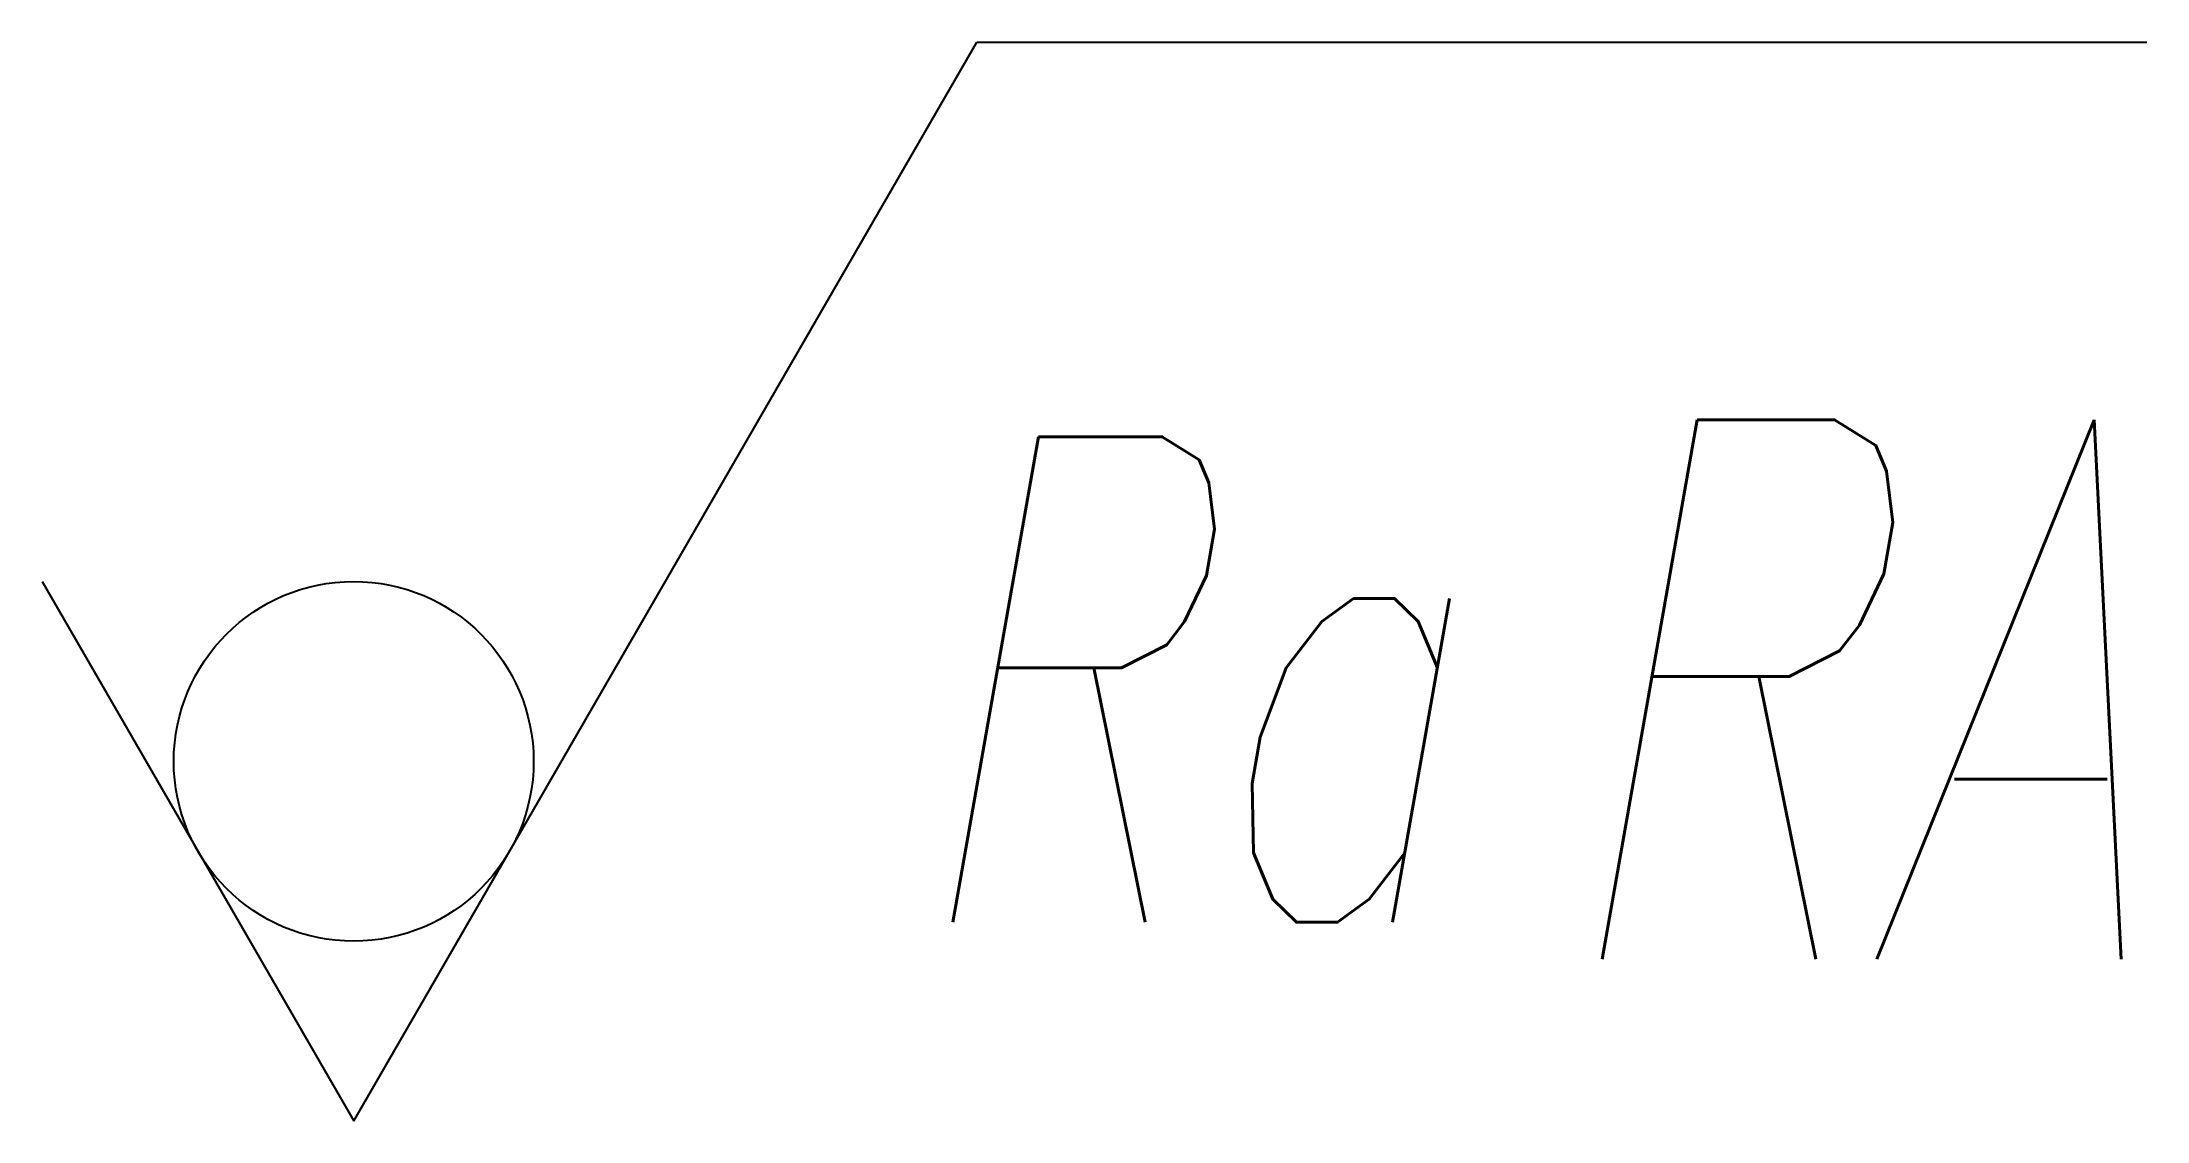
# Model space of a CAD drawing. Header units: millimetres. Extents: x 77.6 to 97.1, y 83.5 to 93.5.
import ezdxf

# ---------------------------------------------------------------- set-up
doc = ezdxf.new("R2010")
doc.units = ezdxf.units.MM
doc.header["$LTSCALE"] = 0.3
doc.styles.add('dim', font='txt.shx', dxfattribs={"width": 0.66, "oblique": 10})

msp = doc.modelspace()

# ---------------------------------------------------------------- linework, layer by layer
for p, q in [((80.5, 83.5), (86.274, 93.5)), ((86.274, 93.5), (97.113, 93.5)), ((77.613, 88.5), (80.5, 83.5))]:
    msp.add_line(p, q)
msp.add_circle((80.5, 86.833), 1.667)

# ---------------------------------------------------------------- texts
at = {"style": 'dim', "oblique": 10, "width": 0.66}
msp.add_text('Ra', height=4.5, dxfattribs=at).set_placement((85.542, 85.342))
msp.add_attdef('RA', (91.5, 85), '3.2', height=5, dxfattribs=at)

doc.saveas('drawing.dxf')
